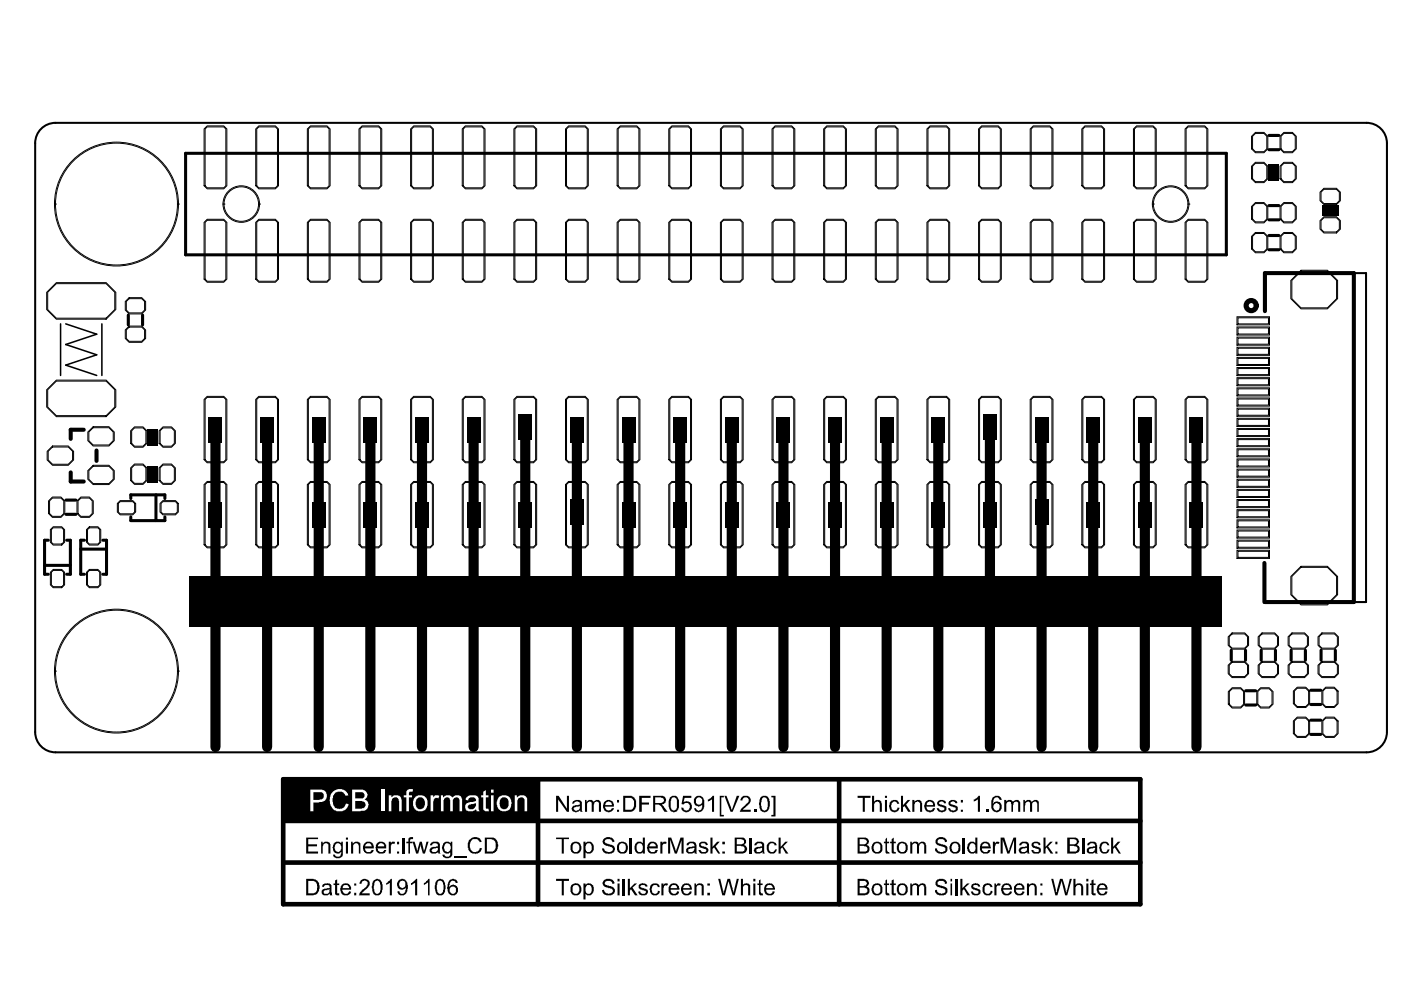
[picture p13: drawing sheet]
<svg xmlns="http://www.w3.org/2000/svg" width="297mm" height="210mm" viewBox="0 0 297 210" stroke-linecap="round" stroke-linejoin="round" font-family="sans-serif">
<g fill="none" stroke="#000" stroke-width=".21">
<path d="M43.3 27.3l.6-.6h3.5l.7 .6v12.1l-.7 .6h-3.5l-.6-.6zM43.5 27.3l.4-.4h3.5l.5 .4v12.1l-.5 .4h-3.5l-.4-.4zM54.2 27.3l.7-.6h3.5l.6 .6v12.1l-.6 .6h-3.5l-.7-.6zM54.4 27.3l.5-.4h3.5l.4 .4v12.1l-.4 .4h-3.5l-.5-.4zM65.2 27.3l.6-.6h3.5l.7 .6v12.1l-.7 .6h-3.5l-.6-.6zM65.4 27.3l.4-.4h3.5l.5 .4v12.1l-.5 .4h-3.5l-.4-.4zM76.1 27.3l.7-.6h3.5l.6 .6v12.1l-.6 .6h-3.5l-.7-.6zM76.3 27.3l.5-.4h3.5l.4 .4v12.1l-.4 .4h-3.5l-.5-.4zM87.1 27.3l.6-.6h3.5l.7 .6v12.1l-.7 .6h-3.5l-.6-.6zM87.3 27.3l.4-.4h3.5l.5 .4v12.1l-.5 .4h-3.5l-.4-.4zM98 27.3l.7-.6h3.5l.6 .6v12.1l-.6 .6h-3.5l-.7-.6zM98.2 27.3l.5-.4h3.5l.4 .4v12.1l-.4 .4h-3.5l-.5-.4z"/>
<path d="M109 27.3l.6-.6h3.5l.7 .6v12.1l-.7 .6h-3.5l-.6-.6zM109.2 27.3l.4-.4h3.5l.5 .4v12.1l-.5 .4h-3.5l-.4-.4zM119.9 27.3l.7-.6h3.5l.6 .6v12.1l-.6 .6h-3.5l-.7-.6zM120.1 27.3l.5-.4h3.5l.4 .4v12.1l-.4 .4h-3.5l-.5-.4zM130.8 27.3l.7-.6h3.5l.7 .6v12.1l-.7 .6h-3.5l-.7-.6zM131.1 27.3l.4-.4h3.5l.5 .4v12.1l-.5 .4h-3.5l-.4-.4zM141.8 27.3l.6-.6h3.6l.6 .6v12.1l-.6 .6h-3.6l-.6-.6zM142 27.3l.4-.4h3.6l.4 .4v12.1l-.4 .4h-3.6l-.4-.4zM152.7 27.3l.7-.6h3.5l.7 .6v12.1l-.7 .6h-3.5l-.7-.6zM153 27.3l.4-.4h3.5l.5 .4v12.1l-.5 .4h-3.5l-.4-.4zM163.7 27.3l.6-.6h3.6l.6 .6v12.1l-.6 .6h-3.6l-.6-.6zM163.9 27.3l.4-.4h3.6l.4 .4v12.1l-.4 .4h-3.6l-.4-.4z"/>
<path d="M174.6 27.3l.7-.6h3.5l.7 .6v12.1l-.7 .6h-3.5l-.7-.6zM174.8 27.3l.5-.4h3.5l.4 .4v12.1l-.4 .4h-3.5l-.5-.4zM185.6 27.3l.6-.6h3.6l.6 .6v12.1l-.6 .6h-3.6l-.6-.6zM185.8 27.3l.4-.4h3.6l.4 .4v12.1l-.4 .4h-3.6l-.4-.4zM196.5 27.3l.7-.6h3.5l.7 .6v12.1l-.7 .6h-3.5l-.7-.6zM196.7 27.3l.5-.4h3.5l.4 .4v12.1l-.4 .4h-3.5l-.5-.4zM207.5 27.3l.6-.6h3.5l.7 .6v12.1l-.7 .6h-3.5l-.6-.6zM207.7 27.3l.4-.4h3.5l.5 .4v12.1l-.5 .4h-3.5l-.4-.4zM218.4 27.3l.7-.6h3.5l.6 .6v12.1l-.6 .6h-3.5l-.7-.6zM218.6 27.3l.5-.4h3.5l.4 .4v12.1l-.4 .4h-3.5l-.5-.4zM229.4 27.3l.6-.6h3.5l.7 .6v12.1l-.7 .6h-3.5l-.6-.6zM229.6 27.3l.4-.4h3.5l.5 .4v12.1l-.5 .4h-3.5l-.4-.4z"/>
<path d="M240.3 27.3l.7-.6h3.5l.6 .6v12.1l-.6 .6h-3.5l-.7-.6zM240.5 27.3l.5-.4h3.5l.4 .4v12.1l-.4 .4h-3.5l-.5-.4zM251.3 27.3l.6-.6h3.5l.7 .6v12.1l-.7 .6h-3.5l-.6-.6zM251.5 27.3l.4-.4h3.5l.5 .4v12.1l-.5 .4h-3.5l-.4-.4zM265.4 35.2l.8-.8h1.8l.8 .8v2.7l-.8 .8h-1.8l-.8-.8zM265.4 28.9l.8-.8h1.8l.8 .8v2.7l-.8 .8h-1.8l-.8-.8zM265.6 35.2l.6-.6h1.8l.6 .6v2.7l-.6 .6h-1.8l-.6-.6zM265.6 28.9l.6-.6h1.8l.6 .6v2.7l-.6 .6h-1.8l-.6-.6zM271.4 35.2l.8-.8h1.8l.8 .8v2.7l-.8 .8h-1.8l-.8-.8zM271.4 28.9l.8-.8h1.8l.8 .8v2.7l-.8 .8h-1.8l-.8-.8zM271.6 35.2l.6-.6h1.8l.6 .6v2.7l-.6 .6h-1.8l-.6-.6zM271.6 28.9l.6-.6h1.8l.6 .6v2.7l-.6 .6h-1.8l-.6-.6z"/>
<path d="M11.6 43.3h.1M11.6 43.3a13.1 13.1 0 0 0 13.1 13.1 13.1 13.1 0 0 0 13.1-13.1M11.6 43.3a13.1 13.1 0 0 1 13.1-13.2 13.1 13.1 0 0 1 13.1 13.2M11.8 43.3h.1M11.8 43.3a12.9 12.9 0 0 0 12.9 12.9 12.9 12.9 0 0 0 12.9-12.9M11.8 43.3a12.9 12.9 0 0 1 12.9-12.9 12.9 12.9 0 0 1 12.9 12.9M37.6 43.3h.1M37.8 43.3h.1M43.3 47.2l.6-.7h3.5l.7 .7v12l-.7 .6h-3.5l-.6-.6zM43.5 47.2l.4-.5h3.5l.5 .5v12l-.5 .4h-3.5l-.4-.4zM47.3 43.3h.1M47.3 43.3a3.9 3.9 0 0 0 3.9 3.8 3.9 3.9 0 0 0 3.8-3.8"/>
<path d="M47.3 43.3a3.9 3.9 0 0 1 3.9-3.9 3.9 3.9 0 0 1 3.8 3.9M47.5 43.3a3.7 3.7 0 0 0 3.7 3.6 3.7 3.7 0 0 0 3.6-3.6M47.5 43.3a3.7 3.7 0 0 1 3.7-3.7 3.7 3.7 0 0 1 3.6 3.7M47.5 43.3h.1M54.2 47.2l.7-.7h3.5l.6 .7v12l-.6 .6h-3.5l-.7-.6zM54.4 47.2l.5-.5h3.5l.4 .5v12l-.4 .4h-3.5l-.5-.4zM54.8 43.3h.1M55 43.3h.1M65.2 47.2l.6-.7h3.5l.7 .7v12l-.7 .6h-3.5l-.6-.6zM65.4 47.2l.4-.5h3.5l.5 .5v12l-.5 .4h-3.5l-.4-.4zM76.1 47.2l.7-.7h3.5l.6 .7v12l-.6 .6h-3.5l-.7-.6zM76.3 47.2l.5-.5h3.5l.4 .5v12l-.4 .4h-3.5l-.5-.4z"/>
<path d="M87.1 47.2l.6-.7h3.5l.7 .7v12l-.7 .6h-3.5l-.6-.6zM87.3 47.2l.4-.5h3.5l.5 .5v12l-.5 .4h-3.5l-.4-.4zM98 47.2l.7-.7h3.5l.6 .7v12l-.6 .6h-3.5l-.7-.6zM98.2 47.2l.5-.5h3.5l.4 .5v12l-.4 .4h-3.5l-.5-.4zM109 47.2l.6-.7h3.5l.7 .7v12l-.7 .6h-3.5l-.6-.6zM109.2 47.2l.4-.5h3.5l.5 .5v12l-.5 .4h-3.5l-.4-.4zM119.9 47.2l.7-.7h3.5l.6 .7v12l-.6 .6h-3.5l-.7-.6zM120.1 47.2l.5-.5h3.5l.4 .5v12l-.4 .4h-3.5l-.5-.4zM130.8 47.2l.7-.7h3.5l.7 .7v12l-.7 .6h-3.5l-.7-.6zM131.1 47.2l.4-.5h3.5l.5 .5v12l-.5 .4h-3.5l-.4-.4zM141.8 47.2l.6-.7h3.6l.6 .7v12l-.6 .6h-3.6l-.6-.6zM142 47.2l.4-.5h3.6l.4 .5v12l-.4 .4h-3.6l-.4-.4z"/>
<path d="M152.7 47.2l.7-.7h3.5l.7 .7v12l-.7 .6h-3.5l-.7-.6zM153 47.2l.4-.5h3.5l.5 .5v12l-.5 .4h-3.5l-.4-.4zM163.7 47.2l.6-.7h3.6l.6 .7v12l-.6 .6h-3.6l-.6-.6zM163.9 47.2l.4-.5h3.6l.4 .5v12l-.4 .4h-3.6l-.4-.4zM174.6 47.2l.7-.7h3.5l.7 .7v12l-.7 .6h-3.5l-.7-.6zM174.8 47.2l.5-.5h3.5l.4 .5v12l-.4 .4h-3.5l-.5-.4zM185.6 47.2l.6-.7h3.6l.6 .7v12l-.6 .6h-3.6l-.6-.6zM185.8 47.2l.4-.5h3.6l.4 .5v12l-.4 .4h-3.6l-.4-.4zM196.5 47.2l.7-.7h3.5l.7 .7v12l-.7 .6h-3.5l-.7-.6zM196.7 47.2l.5-.5h3.5l.4 .5v12l-.4 .4h-3.5l-.5-.4zM207.5 47.2l.6-.7h3.5l.7 .7v12l-.7 .6h-3.5l-.6-.6zM207.7 47.2l.4-.5h3.5l.5 .5v12l-.5 .4h-3.5l-.4-.4z"/>
<path d="M218.4 47.2l.7-.7h3.5l.6 .7v12l-.6 .6h-3.5l-.7-.6zM218.6 47.2l.5-.5h3.5l.4 .5v12l-.4 .4h-3.5l-.5-.4zM229.4 47.2l.6-.7h3.5l.7 .7v12l-.7 .6h-3.5l-.6-.6zM229.6 47.2l.4-.5h3.5l.5 .5v12l-.5 .4h-3.5l-.4-.4zM240.3 47.2l.7-.7h3.5l.6 .7v12l-.6 .6h-3.5l-.7-.6zM240.5 47.2l.5-.5h3.5l.4 .5v12l-.4 .4h-3.5l-.5-.4zM244.3 43.3h.1M244.3 43.3a3.9 3.9 0 0 0 3.9 3.8 3.9 3.9 0 0 0 3.9-3.8M244.3 43.3a3.9 3.9 0 0 1 3.9-3.9 3.9 3.9 0 0 1 3.9 3.9M244.5 43.3a3.7 3.7 0 0 0 3.7 3.6 3.7 3.7 0 0 0 3.7-3.6M244.5 43.3a3.7 3.7 0 0 1 3.7-3.7 3.7 3.7 0 0 1 3.7 3.7M244.5 43.3h.1"/>
<path d="M251.3 47.2l.6-.7h3.5l.7 .7v12l-.7 .6h-3.5l-.6-.6zM251.5 47.2l.4-.5h3.5l.5 .5v12l-.5 .4h-3.5l-.4-.4zM251.9 43.3h.1M252.1 43.3h.1M265.4 50.1l.8-.8h1.8l.8 .8v2.7l-.8 .8h-1.8l-.8-.8zM265.4 43.8l.8-.9h1.8l.8 .9v2.6l-.8 .9h-1.8l-.8-.9zM265.6 50.1l.6-.6h1.8l.6 .6v2.7l-.6 .6h-1.8l-.6-.6zM265.6 43.8l.6-.6h1.8l.6 .6v2.6l-.6 .6h-1.8l-.6-.6zM271.4 50.1l.8-.8h1.8l.8 .8v2.7l-.8 .8h-1.8l-.8-.8zM271.4 43.8l.8-.9h1.8l.8 .9v2.6l-.8 .9h-1.8l-.8-.9zM271.6 50.1l.6-.6h1.8l.6 .6v2.7l-.6 .6h-1.8l-.6-.6zM271.6 43.8l.6-.6h1.8l.6 .6v2.6l-.6 .6h-1.8l-.6-.6z"/>
<path d="M273.7 59.5l2.1-2.2h5.6l2.2 2.2v3.8l-2.2 2.2h-5.6l-2.1-2.2zM273.9 59.5l1.9-2h5.6l2 2v3.8l-2 2h-5.6l-1.9-2zM279.9 46.8l.8-.8h2.7l.8 .8v1.8l-.8 .8h-2.7l-.8-.8zM279.9 40.7l.8-.8h2.7l.8 .8v1.9l-.8 .8h-2.7l-.8-.8zM280.1 46.8l.6-.6h2.7l.6 .6v1.8l-.6 .6h-2.7l-.6-.6zM280.1 40.7l.6-.6h2.7l.6 .6v1.9l-.6 .6h-2.7l-.6-.6zM9.9 62l2-2.1h10.6l2 2.1v3.6l-2 2.1h-10.6l-2-2.1zM10.1 62l1.8-1.9h10.6l1.8 1.9v3.6l-1.8 1.9h-10.6l-1.8-1.9zM26.6 70l.8-.9h2.7l.8 .9v1.8l-.8 .8h-2.7l-.8-.8zM26.6 63.9l.8-.8h2.7l.8 .8v1.8l-.8 .9h-2.7l-.8-.9zM26.8 70l.6-.6h2.7l.6 .6v1.8l-.6 .6h-2.7l-.6-.6zM26.8 63.9l.6-.6h2.7l.6 .6v1.8l-.6 .6h-2.7l-.6-.6z"/>
<path d="M262.3 73.6h6.9v1.7h-6.9zM262.3 77.9h6.9v1.7h-6.9zM262.3 69.3h6.9v1.7h-6.9zM262.3 71.5h6.9v1.7h-6.9zM262.3 75.8h6.9v1.7h-6.9zM262.3 67.2h6.9v1.7h-6.9zM262.5 73.8h6.4v1.3h-6.4zM262.5 76h6.4v1.3h-6.4zM262.5 78.1h6.4v1.3h-6.4zM262.5 67.4h6.4v1.3h-6.4zM262.5 69.5h6.4v1.3h-6.4zM262.5 71.7h6.4v1.3h-6.4z"/>
<path d="M9.9 82.6l2-2h10.6l2 2v3.7l-2 2h-10.6l-2-2zM10 95.7l1.1-1.1h3.4l1.1 1.1v1.8l-1.1 1.2h-3.4l-1.1-1.2zM10.1 82.6l1.8-1.8h10.6l1.8 1.8v3.7l-1.8 1.8h-10.6l-1.8-1.8zM10.2 95.7l.9-.9h3.4l.9 .9v1.8l-.9 .9h-3.4l-.9-.9zM18.6 99.8l1.2-1.1h3.3l1.1 1.1v1.8l-1.1 1.1h-3.3l-1.2-1.1zM18.6 91.6l1.2-1.1h3.3l1.1 1.1v1.8l-1.1 1.2h-3.3l-1.2-1.2zM18.8 99.8l1-.9h3.3l.9 .9v1.8l-.9 .9h-3.3l-1-.9zM18.8 91.6l1-.9h3.3l.9 .9v1.8l-.9 .9h-3.3l-1-.9zM27.7 99.2l.8-.8h1.8l.8 .8v2.7l-.8 .8h-1.8l-.8-.8zM27.7 91.3l.8-.8h1.8l.8 .8v2.7l-.8 .8h-1.8l-.8-.8zM27.9 99.2l.6-.6h1.8l.6 .6v2.7l-.6 .6h-1.8l-.6-.6zM27.9 91.3l.6-.6h1.8l.6 .6v2.7l-.6 .6h-1.8l-.6-.6z"/>
<path d="M33.7 99.2l.9-.8h1.8l.8 .8v2.7l-.8 .8h-1.8l-.9-.8zM33.7 91.3l.9-.8h1.8l.8 .8v2.7l-.8 .8h-1.8l-.9-.8zM33.9 99.2l.7-.6h1.8l.6 .6v2.7l-.6 .6h-1.8l-.7-.6zM33.9 91.3l.7-.6h1.8l.6 .6v2.7l-.6 .6h-1.8l-.7-.6zM43.3 84.7l.6-.7h3.5l.7 .7v12.8l-.7 .6h-3.5l-.6-.6zM43.5 84.7l.4-.4h3.5l.5 .4v12.8l-.5 .4h-3.5l-.4-.4zM54.2 84.7l.7-.7h3.5l.6 .7v12.8l-.6 .6h-3.5l-.7-.6zM54.4 84.7l.5-.4h3.5l.4 .4v12.8l-.4 .4h-3.5l-.5-.4zM65.2 84.7l.6-.7h3.5l.7 .7v12.8l-.7 .6h-3.5l-.6-.6zM65.4 84.7l.4-.4h3.5l.5 .4v12.8l-.5 .4h-3.5l-.4-.4zM76.1 84.7l.7-.7h3.5l.6 .7v12.8l-.6 .6h-3.5l-.7-.6zM76.3 84.7l.5-.4h3.5l.4 .4v12.8l-.4 .4h-3.5l-.5-.4z"/>
<path d="M87.1 84.7l.6-.7h3.5l.7 .7v12.8l-.7 .6h-3.5l-.6-.6zM87.3 84.7l.4-.4h3.5l.5 .4v12.8l-.5 .4h-3.5l-.4-.4zM98 84.7l.7-.7h3.5l.6 .7v12.8l-.6 .6h-3.5l-.7-.6zM98.2 84.7l.5-.4h3.5l.4 .4v12.8l-.4 .4h-3.5l-.5-.4zM109 84.7l.6-.7h3.5l.7 .7v12.8l-.7 .6h-3.5l-.6-.6zM109.2 84.7l.4-.4h3.5l.5 .4v12.8l-.5 .4h-3.5l-.4-.4zM119.9 84.7l.7-.7h3.5l.6 .7v12.8l-.6 .6h-3.5l-.7-.6zM120.1 84.7l.5-.4h3.5l.4 .4v12.8l-.4 .4h-3.5l-.5-.4zM130.8 84.7l.7-.7h3.5l.7 .7v12.8l-.7 .6h-3.5l-.7-.6zM131.1 84.7l.4-.4h3.5l.5 .4v12.8l-.5 .4h-3.5l-.4-.4zM141.8 84.7l.6-.7h3.6l.6 .7v12.8l-.6 .6h-3.6l-.6-.6zM142 84.7l.4-.4h3.6l.4 .4v12.8l-.4 .4h-3.6l-.4-.4z"/>
<path d="M152.7 84.7l.7-.7h3.5l.7 .7v12.8l-.7 .6h-3.5l-.7-.6zM153 84.7l.4-.4h3.5l.5 .4v12.8l-.5 .4h-3.5l-.4-.4zM163.7 84.7l.6-.7h3.6l.6 .7v12.8l-.6 .6h-3.6l-.6-.6zM163.9 84.7l.4-.4h3.6l.4 .4v12.8l-.4 .4h-3.6l-.4-.4zM174.6 84.7l.7-.7h3.5l.7 .7v12.8l-.7 .6h-3.5l-.7-.6zM174.8 84.7l.5-.4h3.5l.4 .4v12.8l-.4 .4h-3.5l-.5-.4zM185.6 84.7l.6-.7h3.6l.6 .7v12.8l-.6 .6h-3.6l-.6-.6zM185.8 84.7l.4-.4h3.6l.4 .4v12.8l-.4 .4h-3.6l-.4-.4zM196.5 84.7l.7-.7h3.5l.7 .7v12.8l-.7 .6h-3.5l-.7-.6zM196.7 84.7l.5-.4h3.5l.4 .4v12.8l-.4 .4h-3.5l-.5-.4zM207.5 84.7l.6-.7h3.5l.7 .7v12.8l-.7 .6h-3.5l-.6-.6zM207.7 84.7l.4-.4h3.5l.5 .4v12.8l-.5 .4h-3.5l-.4-.4z"/>
<path d="M218.4 84.7l.7-.7h3.5l.6 .7v12.8l-.6 .6h-3.5l-.7-.6zM218.6 84.7l.5-.4h3.5l.4 .4v12.8l-.4 .4h-3.5l-.5-.4zM229.4 84.7l.6-.7h3.5l.7 .7v12.8l-.7 .6h-3.5l-.6-.6zM229.6 84.7l.4-.4h3.5l.5 .4v12.8l-.5 .4h-3.5l-.4-.4zM240.3 84.7l.7-.7h3.5l.6 .7v12.8l-.6 .6h-3.5l-.7-.6zM240.5 84.7l.5-.4h3.5l.4 .4v12.8l-.4 .4h-3.5l-.5-.4zM251.3 84.7l.6-.7h3.5l.7 .7v12.8l-.7 .6h-3.5l-.6-.6zM251.5 84.7l.4-.4h3.5l.5 .4v12.8l-.5 .4h-3.5l-.4-.4zM262.3 99.5h6.9v1.7h-6.9zM262.3 90.8h6.9v1.8h-6.9zM262.3 95.1h6.9v1.8h-6.9zM262.3 86.5h6.9v1.8h-6.9z"/>
<path d="M262.3 82.2h6.9v1.8h-6.9zM262.3 93h6.9v1.7h-6.9zM262.3 84.4h6.9v1.7h-6.9zM262.3 88.7h6.9v1.7h-6.9zM262.3 97.3h6.9v1.7h-6.9zM262.3 80.1h6.9v1.7h-6.9zM262.5 99.7h6.4v1.3h-6.4zM262.5 91.1h6.4v1.2h-6.4zM262.5 95.4h6.4v1.3h-6.4zM262.5 93.2h6.4v1.3h-6.4zM262.5 84.6h6.4v1.3h-6.4zM262.5 86.8h6.4v1.2h-6.4z"/>
<path d="M262.5 82.4h6.4v1.3h-6.4zM262.5 88.9h6.4v1.3h-6.4zM262.5 97.5h6.4v1.3h-6.4zM262.5 80.3h6.4v1.3h-6.4zM10.3 106.2l.8-.8h1.8l.8 .8v2.7l-.8 .8h-1.8l-.8-.8zM10.5 106.2l.6-.6h1.8l.6 .6v2.7l-.6 .6h-1.8l-.6-.6zM10.7 112.3l.6-.6h1.8l.6 .6v2.7l-.6 .6h-1.8l-.6-.6zM10.9 112.3l.4-.4h1.8l.4 .4v2.7l-.4 .4h-1.8l-.4-.4zM16.3 106.2l.8-.8h1.9l.8 .8v2.7l-.8 .8h-1.9l-.8-.8zM16.5 106.2l.6-.6h1.9l.6 .6v2.7l-.6 .6h-1.9l-.6-.6zM18.3 112.3l.6-.6h1.9l.6 .6v2.7l-.6 .6h-1.9l-.6-.6zM18.6 112.3l.3-.4h1.9l.3 .4v2.7l-.3 .4h-1.9l-.3-.4z"/>
<path d="M24.9 106.7l.6-.6h2.7l.6 .6v1.9l-.6 .6h-2.7l-.6-.6zM25.1 106.7l.4-.3h2.7l.3 .3v1.9l-.3 .3h-2.7l-.4-.3zM33.9 106.7l.6-.6h2.7l.6 .6v1.9l-.6 .6h-2.7l-.6-.6zM34.1 106.7l.4-.3h2.7l.4 .3v1.9l-.4 .3h-2.7l-.4-.3zM43.3 102.7l.6-.6h3.5l.7 .6v12.8l-.7 .7h-3.5l-.6-.7zM43.5 102.7l.4-.4h3.5l.5 .4v12.8l-.5 .4h-3.5l-.4-.4zM54.2 102.7l.7-.6h3.5l.6 .6v12.8l-.6 .7h-3.5l-.7-.7zM54.4 102.7l.5-.4h3.5l.4 .4v12.8l-.4 .4h-3.5l-.5-.4zM65.2 102.7l.6-.6h3.5l.7 .6v12.8l-.7 .7h-3.5l-.6-.7zM65.4 102.7l.4-.4h3.5l.5 .4v12.8l-.5 .4h-3.5l-.4-.4zM76.1 102.7l.7-.6h3.5l.6 .6v12.8l-.6 .7h-3.5l-.7-.7zM76.3 102.7l.5-.4h3.5l.4 .4v12.8l-.4 .4h-3.5l-.5-.4z"/>
<path d="M87.1 102.7l.6-.6h3.5l.7 .6v12.8l-.7 .7h-3.5l-.6-.7zM87.3 102.7l.4-.4h3.5l.5 .4v12.8l-.5 .4h-3.5l-.4-.4zM98 102.7l.7-.6h3.5l.6 .6v12.8l-.6 .7h-3.5l-.7-.7zM98.2 102.7l.5-.4h3.5l.4 .4v12.8l-.4 .4h-3.5l-.5-.4zM109 102.7l.6-.6h3.5l.7 .6v12.8l-.7 .7h-3.5l-.6-.7zM109.2 102.7l.4-.4h3.5l.5 .4v12.8l-.5 .4h-3.5l-.4-.4zM119.9 102.7l.7-.6h3.5l.6 .6v12.8l-.6 .7h-3.5l-.7-.7zM120.1 102.7l.5-.4h3.5l.4 .4v12.8l-.4 .4h-3.5l-.5-.4zM130.8 102.7l.7-.6h3.5l.7 .6v12.8l-.7 .7h-3.5l-.7-.7zM131.1 102.7l.4-.4h3.5l.5 .4v12.8l-.5 .4h-3.5l-.4-.4zM141.8 102.7l.6-.6h3.6l.6 .6v12.8l-.6 .7h-3.6l-.6-.7zM142 102.7l.4-.4h3.6l.4 .4v12.8l-.4 .4h-3.6l-.4-.4z"/>
<path d="M152.7 102.7l.7-.6h3.5l.7 .6v12.8l-.7 .7h-3.5l-.7-.7zM153 102.7l.4-.4h3.5l.5 .4v12.8l-.5 .4h-3.5l-.4-.4zM163.7 102.7l.6-.6h3.6l.6 .6v12.8l-.6 .7h-3.6l-.6-.7zM163.9 102.7l.4-.4h3.6l.4 .4v12.8l-.4 .4h-3.6l-.4-.4zM174.6 102.7l.7-.6h3.5l.7 .6v12.8l-.7 .7h-3.5l-.7-.7zM174.8 102.7l.5-.4h3.5l.4 .4v12.8l-.4 .4h-3.5l-.5-.4zM185.6 102.7l.6-.6h3.6l.6 .6v12.8l-.6 .7h-3.6l-.6-.7zM185.8 102.7l.4-.4h3.6l.4 .4v12.8l-.4 .4h-3.6l-.4-.4zM196.5 102.7l.7-.6h3.5l.7 .6v12.8l-.7 .7h-3.5l-.7-.7zM196.7 102.7l.5-.4h3.5l.4 .4v12.8l-.4 .4h-3.5l-.5-.4zM207.5 102.7l.6-.6h3.5l.7 .6v12.8l-.7 .7h-3.5l-.6-.7zM207.7 102.7l.4-.4h3.5l.5 .4v12.8l-.5 .4h-3.5l-.4-.4z"/>
<path d="M218.4 102.7l.7-.6h3.5l.6 .6v12.8l-.6 .7h-3.5l-.7-.7zM218.6 102.7l.5-.4h3.5l.4 .4v12.8l-.4 .4h-3.5l-.5-.4zM229.4 102.7l.6-.6h3.5l.7 .6v12.8l-.7 .7h-3.5l-.6-.7zM229.6 102.7l.4-.4h3.5l.5 .4v12.8l-.5 .4h-3.5l-.4-.4zM240.3 102.7l.7-.6h3.5l.6 .6v12.8l-.6 .7h-3.5l-.7-.7zM240.5 102.7l.5-.4h3.5l.4 .4v12.8l-.4 .4h-3.5l-.5-.4zM251.3 102.7l.6-.6h3.5l.7 .6v12.8l-.7 .7h-3.5l-.6-.7zM251.5 102.7l.4-.4h3.5l.5 .4v12.8l-.5 .4h-3.5l-.4-.4zM262.3 116.7h6.9v1.7h-6.9zM262.3 112.4h6.9v1.7h-6.9zM262.3 108.1h6.9v1.7h-6.9zM262.3 103.8h6.9v1.7h-6.9z"/>
<path d="M262.3 110.2h6.9v1.7h-6.9zM262.3 101.6h6.9v1.7h-6.9zM262.3 114.5h6.9v1.7h-6.9zM262.3 105.9h6.9v1.7h-6.9zM262.5 116.9h6.4v1.3h-6.4zM262.5 110.4h6.4v1.3h-6.4zM262.5 112.6h6.4v1.3h-6.4zM262.5 108.3h6.4v1.3h-6.4zM262.5 104h6.4v1.3h-6.4zM262.5 101.8h6.4v1.3h-6.4zM262.5 114.7h6.4v1.3h-6.4zM262.5 106.1h6.4v1.3h-6.4z"/>
<path d="M10.7 121.3l.6-.6h1.8l.6 .6v2.7l-.6 .6h-1.8l-.6-.6zM10.9 121.3l.4-.4h1.8l.4 .4v2.7l-.4 .4h-1.8l-.4-.4zM18.3 121.3l.6-.6h1.9l.6 .6v2.7l-.6 .6h-1.9l-.6-.6zM18.6 121.3l.3-.4h1.9l.3 .4v2.7l-.3 .4h-1.9l-.3-.4zM260.4 135l.8-.8h2.7l.8 .8v1.8l-.8 .8h-2.7l-.8-.8zM260.6 135l.6-.6h2.7l.6 .6v1.8l-.6 .6h-2.7l-.6-.6zM266.8 135l.8-.8h2.6l.9 .8v1.8l-.9 .8h-2.6l-.8-.8zM267 135l.6-.6h2.6l.6 .6v1.8l-.6 .6h-2.6l-.6-.6zM273.1 135l.8-.8h2.7l.8 .8v1.8l-.8 .8h-2.7l-.8-.8zM273.3 135l.6-.6h2.7l.6 .6v1.8l-.6 .6h-2.7l-.6-.6zM273.7 122.2l2.1-2.1h5.6l2.2 2.1v3.9l-2.2 2.2h-5.6l-2.1-2.2zM273.9 122.2l1.9-1.9h5.6l2 1.9v3.9l-2 1.9h-5.6l-1.9-1.9z"/>
<path d="M279.5 135l.8-.8h2.6l.9 .8v1.8l-.9 .8h-2.6l-.8-.8zM279.7 135l.6-.6h2.6l.6 .6v1.8l-.6 .6h-2.6l-.6-.6zM11.6 142.3h.1M11.6 142.3a13.1 13.1 0 0 0 13.1 13.1 13.1 13.1 0 0 0 13.1-13.1M11.6 142.3a13.1 13.1 0 0 1 13.1-13.1 13.1 13.1 0 0 1 13.1 13.1M11.8 142.3h.1M11.8 142.3a12.9 12.9 0 0 0 12.9 12.9 12.9 12.9 0 0 0 12.9-12.9M11.8 142.3a12.9 12.9 0 0 1 12.9-12.9 12.9 12.9 0 0 1 12.9 12.9M37.6 142.3h.1M37.8 142.3h.1M260.4 141l.8-.8h2.7l.8 .8v1.8l-.8 .9h-2.7l-.8-.9zM260.4 146.6l.8-.8h1.9l.8 .8v2.7l-.8 .8h-1.9l-.8-.8z"/>
<path d="M260.6 141l.6-.6h2.7l.6 .6v1.8l-.6 .7h-2.7l-.6-.7zM260.6 146.6l.6-.6h1.9l.6 .6v2.7l-.6 .6h-1.9l-.6-.6zM266.5 146.6l.8-.8h1.8l.8 .8v2.7l-.8 .8h-1.8l-.8-.8zM266.7 146.6l.6-.6h1.8l.6 .6v2.7l-.6 .6h-1.8l-.6-.6zM266.8 141l.8-.8h2.6l.9 .8v1.8l-.9 .9h-2.6l-.8-.9zM267 141l.6-.6h2.6l.6 .6v1.8l-.6 .7h-2.6l-.6-.7zM273.1 141l.8-.8h2.7l.8 .8v1.8l-.8 .9h-2.7l-.8-.9zM273.3 141l.6-.6h2.7l.6 .6v1.8l-.6 .7h-2.7l-.6-.7zM274.2 152.9l.8-.9h1.8l.9 .9v2.6l-.9 .9h-1.8l-.8-.9zM274.2 146.5l.8-.8h1.8l.9 .8v2.7l-.9 .8h-1.8l-.8-.8zM274.4 152.9l.6-.6h1.8l.7 .6v2.6l-.7 .6h-1.8l-.6-.6zM274.4 146.5l.6-.6h1.8l.7 .6v2.7l-.7 .6h-1.8l-.6-.6z"/>
<path d="M279.5 141l.8-.8h2.6l.9 .8v1.8l-.9 .9h-2.6l-.8-.9zM279.7 141l.6-.6h2.6l.6 .6v1.8l-.6 .7h-2.6l-.6-.7zM280.3 152.9l.8-.9h1.8l.8 .9v2.6l-.8 .9h-1.8l-.8-.9zM280.3 146.5l.8-.8h1.8l.8 .8v2.7l-.8 .8h-1.8l-.8-.8zM280.5 152.9l.6-.6h1.8l.6 .6v2.6l-.6 .6h-1.8l-.6-.6zM280.5 146.5l.6-.6h1.8l.6 .6v2.7l-.6 .6h-1.8l-.6-.6z"/>
</g>
<path d="M39.3 32.5h220.7v21.5h-220.7zM9.5 119.9h5.4M10.2 114.5h-.7v7.3h.7M14.1 114.5h.8v7.3h-.8M17.1 116.4h5.5M17.9 114.5h-.8v7.3h.8M21.8 114.5h.8v7.3h-.8M27.7 105.7v-.8h7.3v.8M27.7 109.6v.8h7.3v-.8M33.1 104.9v5.5" fill="none" stroke="#000" stroke-width=".65"/>
<g fill="none" stroke="#000" stroke-width=".66">
<path d="M269 28.7h2.2M269 31.7h2.2M269 46.6h2.2M269 49.9h2.2M269 53h2.2M269 43.6h2.2M27.2 66.8v2.1M30.2 66.8v2.1M14 109.1h2.1M14 106h2.1M261 137.9v2.1M264.1 137.9v2.1"/>
<path d="M267.4 137.9v2.1M270.4 137.9v2.1M273.7 137.9v2.1M276.8 137.9v2.1M280.1 137.9v2.1M283.1 137.9v2.1M264.1 146.5h2.1M264.1 149.5h2.1M277.9 155.7h2.1M277.9 152.7h2.1M277.9 149.4h2.1M277.9 146.3h2.1"/>
</g>
<path d="M268.2 66v-8.1h18.8v69.8h-18.8M17.8 91.1h-2.8v2M20.5 95.5v2.2M15 100.2v1.9h2.8M268.1 119.4v8.3" fill="none" stroke="#000" stroke-width=".86"/>
<path d="M12.8 68.7v10.9M13.9 68.7l6.6 2.2-6.6 2.1 6.6 2.2-6.6 2.2 6.6 2.2M21.6 68.7v10.9M96.2 181.8h2.8" fill="none" stroke="#000" stroke-width=".33"/>
<g fill="none" stroke="#000" stroke-width="2.2">
<path d="M45.7 89.8v68.6M56.6 89.8v68.6M67.6 89.8v68.6M78.5 89.8v68.6M89.5 89.8v68.6M100.4 89.8v68.6M111.4 89.8v68.6M122.3 89.8v68.6M133.3 89.8v68.6M144.2 89.8v68.6M155.2 89.8v68.6M166.1 89.8v68.6"/>
<path d="M177 89.8v68.6M188 89.8v68.6M198.9 89.8v68.6M209.9 89.8v68.6M220.8 89.8v68.6M231.8 89.8v68.6M242.7 89.8v68.6M253.7 89.8v68.6"/>
</g>
<path d="M287 57.9h2.6v69.8h-2.6" fill="none" stroke="#000" stroke-width=".43"/>
<g fill="#000">
<path d="M269 34.8h2.2v3.5h-2.2z" fill-rule="evenodd"/>
<path d="M280.3 43.6h3.4v2.1h-3.4z" fill-rule="evenodd"/>
<path d="M31.4 90.9h2.1v3.5h-2.1z" fill-rule="evenodd"/>
<path d="M31.4 98.8h2.1v3.5h-2.1z" fill-rule="evenodd"/>
<path d="M44.3 88.3h2.8v5.5h-2.8z" fill-rule="evenodd"/>
<path d="M55.3 88.3h2.7v5.5h-2.7z" fill-rule="evenodd"/>
<path d="M66.2 88.3h2.8v5.5h-2.8z" fill-rule="evenodd"/>
<path d="M77.1 88.3h2.8v5.5h-2.8z" fill-rule="evenodd"/>
<path d="M88.1 88.3h2.8v5.5h-2.8z" fill-rule="evenodd"/>
<path d="M99 88.3h2.8v5.5h-2.8z" fill-rule="evenodd"/>
<path d="M110 87.8h2.7v5.5h-2.7z" fill-rule="evenodd"/>
<path d="M120.9 88.3h2.8v5.5h-2.8z" fill-rule="evenodd"/>
<path d="M131.9 88.3h2.7v5.5h-2.7z" fill-rule="evenodd"/>
<path d="M142.8 88.3h2.8v5.5h-2.8z" fill-rule="evenodd"/>
<path d="M153.8 88.3h2.7v5.5h-2.7z" fill-rule="evenodd"/>
<path d="M164.7 88.3h2.8v5.5h-2.8z" fill-rule="evenodd"/>
<path d="M175.7 88.3h2.7v5.5h-2.7z" fill-rule="evenodd"/>
<path d="M186.6 88.3h2.8v5.5h-2.8z" fill-rule="evenodd"/>
<path d="M197.6 88.3h2.7v5.5h-2.7z" fill-rule="evenodd"/>
<path d="M208.5 87.8h2.8v5.5h-2.8z" fill-rule="evenodd"/>
<path d="M219.5 88.3h2.7v5.5h-2.7z" fill-rule="evenodd"/>
<path d="M230.4 88.3h2.8v5.5h-2.8z" fill-rule="evenodd"/>
<path d="M241.3 88.3h2.8v5.5h-2.8z" fill-rule="evenodd"/>
<path d="M252.3 88.3h2.8v5.5h-2.8z" fill-rule="evenodd"/>
<path d="M44.3 106.4h2.8v5.5h-2.8z" fill-rule="evenodd"/>
<path d="M55.3 106.4h2.7v5.5h-2.7z" fill-rule="evenodd"/>
<path d="M66.2 106.4h2.8v5.5h-2.8z" fill-rule="evenodd"/>
<path d="M77.1 106.4h2.8v5.5h-2.8z" fill-rule="evenodd"/>
<path d="M88.1 106.4h2.8v5.5h-2.8z" fill-rule="evenodd"/>
<path d="M99 106.4h2.8v5.5h-2.8z" fill-rule="evenodd"/>
<path d="M110 106.4h2.7v5.5h-2.7z" fill-rule="evenodd"/>
<path d="M120.9 105.8h2.8v5.5h-2.8z" fill-rule="evenodd"/>
<path d="M131.9 106.4h2.7v5.5h-2.7z" fill-rule="evenodd"/>
<path d="M142.8 106.4h2.8v5.5h-2.8z" fill-rule="evenodd"/>
<path d="M153.8 106.4h2.7v5.5h-2.7z" fill-rule="evenodd"/>
<path d="M164.7 106.4h2.8v5.5h-2.8z" fill-rule="evenodd"/>
<path d="M175.7 106.4h2.7v5.5h-2.7z" fill-rule="evenodd"/>
<path d="M186.6 106.4h2.8v5.5h-2.8z" fill-rule="evenodd"/>
<path d="M197.6 106.4h2.7v5.5h-2.7z" fill-rule="evenodd"/>
<path d="M208.5 106.4h2.8v5.5h-2.8z" fill-rule="evenodd"/>
<path d="M219.5 105.8h2.7v5.5h-2.7z" fill-rule="evenodd"/>
<path d="M230.4 106.4h2.8v5.5h-2.8z" fill-rule="evenodd"/>
<path d="M241.3 106.4h2.8v5.5h-2.8z" fill-rule="evenodd"/>
<path d="M252.3 106.4h2.8v5.5h-2.8z" fill-rule="evenodd"/>
<path d="M40.2 122.2h218.9v10.8h-218.9z" fill-rule="evenodd"/>
<path d="M60 165.2h53.6v8.9h-53.6z" fill-rule="evenodd"/>
</g>
<circle cx="265.3" cy="64.8" r="1.08" fill="none" stroke="#000" stroke-width="1.1"/>
<path d="M60 165.2h181.8v26.5h-181.8zM60 174.1h181.8M114.1 165.2v26.5M177.9 165.2v26.5M60 182.9h181.8" fill="none" stroke="#000" stroke-width=".98"/>
<g fill="#000">
<path d="M99.4 178.1a1.62 1.62 0 0 1 2.6 0l.1 .4-.4 .1a1.06 1.06 0 0 0-1.9-.2 1.6 1.6 0 0 0 .6 2.3 1.02 1.02 0 0 0 1.3-.9l.5 .1-.1 .1a1.14 1.14 0 0 1-1.3 1v.1l-.1-.1a1.48 1.48 0 0 1-1.5-1.4v-.8zM117.9 168.7h.5l1.8 2.8v-2.8h.4v3.4h-.4l-1.9-2.6v2.6h-.4zM124 169.6h.4v.4a.89 .89 0 0 1 1.5 0 .81 .81 0 0 1 .9-.4 .81 .81 0 0 1 .6 .9v1.6h-.4v-1.5a.51 .51 0 0 0-.4-.7 .51 .51 0 0 0-.6 .6l-.1 1.6h-.4v-1.7a.41 .41 0 0 0-.3-.5 .41 .41 0 0 0-.5 .3l-.2 .2v1.7h-.5zM127.9 178a1.34 1.34 0 0 1 1.3-.5 1.34 1.34 0 0 1 1.1 1l-.5 .1v-.1a.88 .88 0 0 0-.8-.6 .88 .88 0 0 0-.8 .6l.2 .3 .3 .1a1.73 1.73 0 0 1 1.7 .9 1.23 1.23 0 0 1-1.7 1.2l-.5-.1-.5-.5-.1-.5h.5a.99 .99 0 0 0 .8 .8 .99 .99 0 0 0 1-.6 .56 .56 0 0 0-.6-.5v-.2a1.44 1.44 0 0 1-1.6-.8zM135.5 168.7h2.4v.5h-1.8v1h1.5v.4h-1.5v1.5h-.6zM144.8 168.7h1.8v.5h-1.4l-.3 .8h.1a1.12 1.12 0 0 1 1.6 .6 1.12 1.12 0 0 1-.8 1.5 1.14 1.14 0 0 1-1.4-.9h.4a.55 .55 0 0 0 .6 .6l.1 .1a.82 .82 0 0 0 .8-.8 .82 .82 0 0 0-.8-.8l-.5 .1-.1 .2-.4-.1zM150.1 169.5l.5-.2 .5-.6h.3v3.4h-.4v-2.6l-.8 .4h-.1zM152.6 168.7h.9v.4h-.6v3.7h.6v.3h-.9zM153.6 168.7h.4l1.1 3.1 1.1-3.1h.6l-1.5 3.4h-.4zM157.1 169.2a1.29 1.29 0 0 1 1.8-.1 1.18 1.18 0 0 1-.5 1.7l-.9 .9h1.7v.4h-2.3v-.1a2.2 2.2 0 0 1 1.1-1.3 1.56 1.56 0 0 0 .7-1.3 .71 .71 0 0 0-.8-.3 .71 .71 0 0 0-.5 .6h-.4zM159.8 171.7h.6v.4h-.6zM163.5 168.7h.9v4.4h-.9v-.3h.5v-3.7h-.5z"/>
<path d="M181.8 168.7h2.8v.5h-1.2v2.9h-.5v-2.9h-1.1zM184.9 168.7h.4v1.2a.91 .91 0 0 1 1.1-.3 .91 .91 0 0 1 .6 1v1.5h-.5v-1.5a.58 .58 0 0 0-.3-.6 .58 .58 0 0 0-.7 .2l-.2 .3v1.6h-.4zM188.6 170.2a1.16 1.16 0 0 1 1.1-.6 1.16 1.16 0 0 1 1 .8l-.4 .1a.6 .6 0 0 0-.7-.6 .6 .6 0 0 0-.5 .7l-.2 .5a.69 .69 0 0 0 .5 .7 .69 .69 0 0 0 .7-.2l.2-.4h.4v.2a1.05 1.05 0 0 1-1.1 .8 1.05 1.05 0 0 1-1-1l-.1-.1zM191 168.7h.5v2l.9-1.1h.6l-.9 1 1 1.5h-.5l-.8-1.2-.3 .2v1h-.5zM193.4 169.6h.5v.4a.86 .86 0 0 1 1-.4 .86 .86 0 0 1 .6 .9v1.6h-.4v-1.6a.59 .59 0 0 0-1-.3l-.2 .3v1.6h-.5zM198.5 177.9h.1a1.25 1.25 0 0 1 1.2-.4 1.25 1.25 0 0 1 1 1l-.5 .1a.8 .8 0 0 0-.5-.7 .8 .8 0 0 0-.8 .1 .47 .47 0 0 0-.2 .6 .47 .47 0 0 0 .5 .3 1.88 1.88 0 0 1 1.5 .7 1.07 1.07 0 0 1-.3 1.2 1.07 1.07 0 0 1-1.2 .2 1.12 1.12 0 0 1-1.1-1.1h.5a.99 .99 0 0 0 .7 .8 .99 .99 0 0 0 1-.4v-.1a.71 .71 0 0 0-.6-.8h-.1a1.4 1.4 0 0 1-1.3-.8zM198.8 169.9a1.15 1.15 0 0 1 1.9 .4l-.5 .1a.55 .55 0 0 0-.6-.5 .55 .55 0 0 0-.5 .6l.8 .2a.71 .71 0 0 1 .8 .7 .71 .71 0 0 1-.7 .7l-.1 .1h-.4v-.1a.74 .74 0 0 1-.9-.7h.4v.1a.67 .67 0 0 0 .6 .4 .67 .67 0 0 0 .6-.3v-.4l-.3-.1a1.15 1.15 0 0 1-1.2-.8zM201.2 169.9a1.2 1.2 0 0 1 1.8 .1v.3l-.4 .1a.55 .55 0 0 0-.6-.5 .55 .55 0 0 0-.5 .6l.8 .2a.77 .77 0 0 1 .8 .8 .77 .77 0 0 1-.8 .7h-.4v-.1a.74 .74 0 0 1-.9-.7h.4a.78 .78 0 0 0 1.2 .3v-.5l-.3-.1a1.23 1.23 0 0 1-1.2-.7zM206.5 169.5l.5-.2 .4-.6h.4v3.4h-.5v-2.6l-.7 .4h-.1zM209.1 171.7h.4v.4h-.4zM212.9 169.6h.5v.4a.8 .8 0 0 1 .7-.4 .8 .8 0 0 1 .7 .4 .81 .81 0 0 1 .9-.4 .81 .81 0 0 1 .6 .9v1.6h-.4v-1.5a.34 .34 0 0 0 0-.4 .34 .34 0 0 0-.4-.2l-.2-.1-.4 .4-.1 1.8h-.4v-1.6a.55 .55 0 0 0-.6-.6 .55 .55 0 0 0-.4 .7v1.5h-.5zM217 169.6h.3v.4a.83 .83 0 0 1 1.4-.1v.1a.85 .85 0 0 1 .8-.4 .85 .85 0 0 1 .7 .6v1.9h-.3v-1.6a.47 .47 0 0 0-.3-.6 .47 .47 0 0 0-.6 .3l-.2 .2v1.7h-.4v-1.7a.41 .41 0 0 0-.3-.5 .41 .41 0 0 0-.5 .3l-.2 .1-.1 .5v1.3h-.3z"/>
<path d="M64.9 177.6h2.5v.3h-2v1.1h1.8v.4h-1.8v1.1h2v.5h-2.5zM68.1 178.5h.3v.3a1.05 1.05 0 0 1 1.6 0l.1 2.2h-.5v-1.6a.55 .55 0 0 0-.5-.6 .55 .55 0 0 0-.6 .5l-.1 1.7h-.3zM71 186.7l.5-.3v.9h.4v.3h-.4v1.8h.4v.4h-.3a.6 .6 0 0 1-.6-.7v-1.5h-.3v-.3h.3zM74.4 178.5h.4v.3a.94 .94 0 0 1 1.6 .2v2h-.3v-1.7a.63 .63 0 0 0-.8-.5 .63 .63 0 0 0-.4 .9v1.3h-.5zM76.4 186.8a1.1 1.1 0 0 1 1.1-.5 1.1 1.1 0 0 1 .9 .9v.2a1.81 1.81 0 0 1-1 1.3l-.7 .7h1.7v.4h-2.3l.2-.4a3.2 3.2 0 0 1 1.4-1.4v-.1a.66 .66 0 0 0-.2-1.1 .66 .66 0 0 0-.9 .6l-.4-.1zM82.4 178.5h.5v.4l.2-.4h.5l.1 .1-.1 .4-.1-.1a.34 .34 0 0 0-.4 0 .34 .34 0 0 0-.1 .3h-.1v1.8h-.5zM81.9 187.2l.3-.1 .7-.8h.2v3.5h-.5v-2.7l-.7 .5zM86.7 177.6l.9-.1v.4h-.2a.42 .42 0 0 0-.5 .6h.6v.3h-.6v2.2h-.3v-2.2h-.4v-.3h.4zM87.5 178.5h.4l.6 1.9 .5-1.9h.4l.5 1.9 .5-1.9h.5l-.8 2.5h-.4l-.5-2-.5 2h-.5zM87.1 187.2h.3l.8-.9h.3v3.5h-.5v-2.7l-.8 .5h-.1zM89.9 187.2l.3-.1 .7-.8h.2v3.5h-.4v-2.7l-.7 .5h-.1zM117.9 186.3h2.7v.5h-1.1v3h-.4v-3h-1.2z"/>
<path d="M117.9 177.6h2.7v.3h-1.1v3.1h-.4v-3.1h-1.2zM128 186.7a1.61 1.61 0 0 1 2.3 .3v.3l-.5 .1v-.1a.88 .88 0 0 0-.8-.5 .88 .88 0 0 0-.8 .5l.2 .3 .7 .2a1.31 1.31 0 0 1 1.3 1.2 1.24 1.24 0 0 1-1.7 .8l-.5-.1-.5-.4-.1-.6 .5-.1v.1a.97 .97 0 0 0 .9 .8 .97 .97 0 0 0 .9-.6l-.2-.5-.7-.2a1.11 1.11 0 0 1-1.3-1zM133.1 186.3h.5v2l.9-1h.6l-1 .9 1.1 1.6h-.6l-.8-1.3-.2 .4v.9h-.5zM135.4 187.6l.1-.1a1.06 1.06 0 0 1 1.6 0l.2 .5h-.5a.61 .61 0 0 0-.5-.4 .61 .61 0 0 0-.6 .4l.9 .4a.71 .71 0 0 1 .8 .7 .71 .71 0 0 1-.8 .7 1 1 0 0 1-1.3-.7l.4-.1a.62 .62 0 0 0 .6 .5 .62 .62 0 0 0 .6-.4l-.1-.2-1.2-.4-.2-.2zM137.9 187.6h.1a1.27 1.27 0 0 1 1.5-.2l.3 .2 .1 .5h-.4v-.1a.63 .63 0 0 0-.8-.4 .63 .63 0 0 0-.4 .7l-.2 .3a.74 .74 0 0 0 .5 .8 .74 .74 0 0 0 .9-.2v-.3l.4 .1a1.05 1.05 0 0 1-1.1 .8 1.05 1.05 0 0 1-1-1.1l-.1-.3zM140 178.5h.4v.4l.3-.4h.5l.1 .1-.1 .4-.1-.1a.54 .54 0 0 0-.6 .2 .54 .54 0 0 0-.1 .6v1.3h-.4zM140.2 187.3h.5v.3a.62 .62 0 0 1 1-.2l-.3 .4-.3-.2-.3 .3-.1 1.9h-.5zM141.7 177.6h.6l1 2.8 1-2.8h.6v3.4h-.4v-2.9l-1 2.9h-.4l-1-3v3h-.4zM147.2 187.3h.4v.3a1.27 1.27 0 0 1 1.4-.2l.2 .4v2h-.4v-1.5a.57 .57 0 0 0-.7-.6 .57 .57 0 0 0-.4 .7v1.4h-.5zM148.2 178.8a1.23 1.23 0 0 1 1.9 .2l-.5 .2a.58 .58 0 0 0-.5-.4 .58 .58 0 0 0-.6 .3l.2 .2 .3 .1a1.23 1.23 0 0 1 1.2 .8 1.05 1.05 0 0 1-1.8 .6l-.3-.6h.4v.1a.71 .71 0 0 0 1.3 0l-.3-.3-.7-.2a.66 .66 0 0 1-.6-1zM150.6 177.6h.5v2l1-1.1h.5l-.9 .9 1 1.6h-.4l-.9-1.3-.3 .3v1h-.5zM152.3 186.3h.4l.7 3 .8-3h.6l.8 3 .6-3h.4l-.8 3.5h-.5l-.8-3-.8 3h-.6z"/>
<path d="M157.1 186.3h.4v1.3l.4-.3a.82 .82 0 0 1 1.2 .7v1.8h-.5v-1.6a.57 .57 0 0 0-.7-.5 .57 .57 0 0 0-.4 .7v1.4h-.4zM160.9 186.7l.3-.3v.9h.5v.3h-.5v1.6l.2 .2h.3l.1 .4h-.7l-.2-.2v-2h-.3v-.3h.3zM162.9 178.7a1.09 1.09 0 0 1 1.7 .5h-.3a.71 .71 0 0 0-.9-.4 .71 .71 0 0 0-.4 1v.1a.67 .67 0 0 0 .5 .8 .67 .67 0 0 0 .8-.6h.4a1.13 1.13 0 0 1-1.3 .9 1.13 1.13 0 0 1-.8-1.4v-.4zM165.1 177.6h.4v2l1-1.1h.5l-.9 .9 1.1 1.6h-.6l-.8-1.3-.3 .3v1h-.4zM187.7 186.7l.4-.3v.9h.4v.3h-.4v1.6l.1 .2h.3l.1 .4h-.6l-.3-.2v-2h-.3v-.3h.3zM187.7 177.9l.4-.3v.9h.4v.3h-.4v1.5l.2 .4h.2l.1 .3h-.2a.54 .54 0 0 1-.6-.2 .54 .54 0 0 1-.1-.6v-1.4h-.3v-.3h.3zM189.1 186.7l.4-.3v.9h.4v.3h-.4v1.8h.4v.4h-.6l-.2-.2v-2h-.4v-.3h.4zM189.1 177.9l.4-.3v.9h.4v.3h-.4v1.7l.4 .2-.1 .3a.57 .57 0 0 1-.6-.1 .57 .57 0 0 1-.1-.7v-1.4h-.4v-.3h.4zM193 187.3h.3v.3a1.06 1.06 0 0 1 1.4-.1v.3a.99 .99 0 0 1 1.4-.4l.3 .6v1.8h-.5v-1.6a.55 .55 0 0 0-.5-.6 .55 .55 0 0 0-.5 .6v1.6h-.5v-1.6a.52 .52 0 0 0-.6-.5 .52 .52 0 0 0-.4 .7v1.4h-.4zM193 178.5h.3v.3a.93 .93 0 0 1 1.4 0v.1a.87 .87 0 0 1 1-.4 .87 .87 0 0 1 .7 .7v1.8h-.5v-1.6a.55 .55 0 0 0-.4-.6 .55 .55 0 0 0-.6 .5v1.7h-.5v-1.7a.52 .52 0 0 0-.6-.5 .52 .52 0 0 0-.4 .8v1.4h-.4zM198.5 186.8a1.27 1.27 0 0 1 1.3-.5 1.27 1.27 0 0 1 1 1l-.5 .1a.8 .8 0 0 0-.5-.6 .8 .8 0 0 0-.8 .1l-.1 .1a.38 .38 0 0 0-.1 .5 .38 .38 0 0 0 .4 .1l.5 .3a1.23 1.23 0 0 1 1.2 .7 1.11 1.11 0 0 1-1.6 1.2 1.12 1.12 0 0 1-1.1-1.1l.4-.1a1.09 1.09 0 0 0 1.8 .5v-.5l-.6-.3a1.42 1.42 0 0 1-1.4-.9zM203.6 186.3h.4v2l1-1h.6l-1 .9 1.1 1.6h-.6l-.7-1.3-.4 .4v.9h-.4z"/>
<path d="M206 187.5a1.6 1.6 0 0 1 1.4-.1l.4 .2 .1 .4h-.5a.69 .69 0 0 0-1.1-.1l.2 .3 .6 .2a.73 .73 0 0 1 .8 .9 .73 .73 0 0 1-1 .5h-.1a.96 .96 0 0 1-1-.7l.4-.1 .3 .4 .3 .1a.44 .44 0 0 0 .5-.1 .44 .44 0 0 0 0-.5 1.88 1.88 0 0 1-1.4-.7zM208.4 187.8a1.47 1.47 0 0 1 1.7-.4l.3 .7h-.4a.66 .66 0 0 0-.9-.4 .66 .66 0 0 0-.3 .9 .67 .67 0 0 0 .5 .9 .67 .67 0 0 0 .8-.6l.4 .1a1.21 1.21 0 0 1-1.4 .8 1.47 1.47 0 0 1-.7-1.9zM210.5 178.5h.4v.4a.62 .62 0 0 1 1-.3l-.2 .4a.38 .38 0 0 0-.4-.1 .38 .38 0 0 0-.2 .4l-.2 1.7h-.4zM210.8 187.3h.4v.3l.5-.4 .4 .2-.1 .4-.3-.2-.1 .2a.5 .5 0 0 0-.3 .7v1.3h-.5zM212.1 177.6h.8l.9 2.8 .2-.2 .9-2.6h.5v3.4h-.4v-2.9l-1 2.9h-.4l-1-3v3h-.5zM217.7 187.3h.5v.3a.91 .91 0 0 1 1.1-.3 .91 .91 0 0 1 .5 1v1.5h-.4v-1.6a.61 .61 0 0 0-.6-.6 .61 .61 0 0 0-.6 .5v1.7h-.5zM218.8 178.7a1.31 1.31 0 0 1 1.8 .2v.2l-.4 .1a.62 .62 0 0 0-.4-.4 .62 .62 0 0 0-.6 .2v.2l.4 .2a.96 .96 0 0 1 1.1 1.1 1.31 1.31 0 0 1-1.8 .3l-.3-.6h.4a.73 .73 0 0 0 1.2 .2l-.1-.4h-.3a1.14 1.14 0 0 1-1.1-1zM221.2 177.6h.5v2l1-1.1h.5l-1 .9 1.1 1.6h-.5l-.9-1.3-.2 .3v1h-.5zM222.9 186.3h.4l.7 3 .7-3h.6l.6 2.1 .2 .9 .7-3h.5l-1 3.5h-.5l-.7-3-.9 3h-.4zM227.6 186.3h.4v1.3a.91 .91 0 0 1 1-.3 .91 .91 0 0 1 .7 .9v1.6h-.5v-1.6a.55 .55 0 0 0-.5-.6 .55 .55 0 0 0-.6 .5h-.1v1.7h-.4zM231.4 186.7l.5-.3v.9h.4v.3h-.4v1.8h.4v.4h-.1a.57 .57 0 0 1-.7-.1 .57 .57 0 0 1-.1-.6v-1.5h-.3v-.3h.3zM233.3 178.9a1.12 1.12 0 0 1 1.9 .3h-.4a.61 .61 0 0 0-.7-.4 .61 .61 0 0 0-.5 .6h-.1l.1 .7a.61 .61 0 0 0 .4 .5 .61 .61 0 0 0 .7-.2l.1-.3h.4a1.11 1.11 0 0 1-1.1 .9 1.11 1.11 0 0 1-1-1.1z"/>
<path d="M235.6 177.6h.4v2l1-1.1h.5l-.8 .9 1 1.6h-.5l-.9-1.3-.3 .3v1h-.4z"/>
<path d="M73.3 177.6h.5v.4h-.5zM73.3 178.5h.5v2.5h-.5z"/>
<path d="M84.2 178.5h.4v.5h-.4zM84.2 180.5h.4v.5h-.4z"/>
<path d="M121.1 178.9a1.24 1.24 0 0 1 1.6-.3 1.24 1.24 0 0 1 .5 1.6v.1a1.12 1.12 0 0 1-1.9 .4h-.1a2.31 2.31 0 0 1-.1-1.8zM121.5 179a1.64 1.64 0 0 0 .2 1.7 .91 .91 0 0 0 .9-.3 .91 .91 0 0 0 .2-1v-.1a.8 .8 0 0 0-1.3-.3z"/>
<path d="M121.5 169.8a1.49 1.49 0 0 1 1.9 .2l.1 2.1h-.5l-.1-.3v.1a1.19 1.19 0 0 1-1.6 0 .77 .77 0 0 1 .6-1.1v-.1h.5a.44 .44 0 0 0 .5-.5 .73 .73 0 0 0-1.2 .2h-.4zM121.6 171.4v.2a.75 .75 0 0 0 .9 .2 .75 .75 0 0 0 .4-.9l-1.1 .2z"/>
<path d="M128.1 170a1.16 1.16 0 0 1 1.2-.4 1.16 1.16 0 0 1 .9 1v.4h-1.9a.74 .74 0 0 0 .6 .8 .74 .74 0 0 0 .8-.4h.5v.1a1.2 1.2 0 0 1-1.5 .7 1.2 1.2 0 0 1-.8-1.4zM128.4 170.3l-.1 .4h1.4a.67 .67 0 0 0-.4-.7 .67 .67 0 0 0-.8 .3z"/>
<path d="M131.1 178.7a1.27 1.27 0 0 1 1.6 0 1.27 1.27 0 0 1 .3 1.6l-.1 .2a1.18 1.18 0 0 1-1.8 .2 1.26 1.26 0 0 1-.2-1.5zM131.4 179a1.88 1.88 0 0 0 .1 1.5 .87 .87 0 0 0 1.1-.2 .87 .87 0 0 0 0-1.1l-.1-.2a.79 .79 0 0 0-1.1 0z"/>
<path d="M130.8 169.6h.5v.6h-.5zM130.8 171.7h.5v.4h-.5z"/>
<path d="M132.1 168.7h1.1a1.65 1.65 0 0 1 1.7 2.2 1.34 1.34 0 0 1-1.6 1.2h-1.2zM132.6 169.2v2.5h.6a.99 .99 0 0 0 1.2-1.1v-.2a1.01 1.01 0 0 0-1.2-1.2z"/>
<path d="M138.5 168.7h1.5a.95 .95 0 0 1 1.2 .8 .95 .95 0 0 1-1 1.1l.6 .4 .7 1.1h-.6l-.6-1-.6-.5h-.8v1.5h-.4zM138.9 169.1v1.2h1a.61 .61 0 0 0 .7-.3 .61 .61 0 0 0 0-.7l-.5-.2z"/>
<path d="M142 169.2a1.12 1.12 0 0 1 1.4-.4 1.12 1.12 0 0 1 .6 1.4 1.73 1.73 0 0 1-.7 1.9 1.01 1.01 0 0 1-1.1-.1 3.1 3.1 0 0 1-.2-2.8zM142.4 169.2l-.2 .8a1.62 1.62 0 0 0 .4 1.8l.3 .1 .1-.1a.77 .77 0 0 0 .5-.9v-.2a1.53 1.53 0 0 0-.4-1.6z"/>
<path d="M147.2 169.2a1.2 1.2 0 0 1 1.5-.3 1.2 1.2 0 0 1 .6 1.4 1.58 1.58 0 0 1-1.2 1.9l-.6-.2-.4-.6h.5l.2 .3a.31 .31 0 0 0 .2 .2 .31 .31 0 0 0 .3-.1l.5-.2 .1-1.1v.1a1.05 1.05 0 0 1-1.5 .1 1.05 1.05 0 0 1-.2-1.4zM147.7 169.3a.79 .79 0 0 0-.2 .8 .79 .79 0 0 0 .7 .5 .77 .77 0 0 0 .7-.9 .77 .77 0 0 0-.9-.6z"/>
<path d="M153.1 178.5h.6v.5h-.6zM153.1 180.5h.6v.5h-.6z"/>
<path d="M161.2 169.1a1.05 1.05 0 0 1 1.3-.4 1.05 1.05 0 0 1 .6 1.1 2.09 2.09 0 0 1-.5 2.3h-.1a.99 .99 0 0 1-1.5-.9l-.1-1zM161.6 169.3a2.62 2.62 0 0 0 .2 2.5 .48 .48 0 0 0 .8-.2 2.79 2.79 0 0 0-.1-2.4h-.2a.52 .52 0 0 0-.7 .1z"/>
<path d="M185 178.9a1.14 1.14 0 0 1 1.3-.4 1.14 1.14 0 0 1 .8 1.1 1.16 1.16 0 0 1-.8 1.4 1.16 1.16 0 0 1-1.4-.7l-.1-.9zM185.3 179.1a1.03 1.03 0 0 0 .6 1.6 .9 .9 0 0 0 .7-1.4 .72 .72 0 0 0-.5-.5 .72 .72 0 0 0-.8 .3z"/>
<path d="M187.6 168.7h.5v.5h-.5zM187.6 169.6h.5v2.5h-.5z"/>
<path d="M190.5 178.7a1.23 1.23 0 0 1 1.4-.1 1.23 1.23 0 0 1 .5 1.3 1.13 1.13 0 0 1-.6 1 1.13 1.13 0 0 1-1.2-.1 1.56 1.56 0 0 1-.1-2.1zM190.7 179v.2a.87 .87 0 0 0 0 1.1 .87 .87 0 0 0 1.1 .2 1.64 1.64 0 0 0 0-1.6h-.1a.85 .85 0 0 0-1 .1z"/>
<path d="M196.2 170a1.17 1.17 0 0 1 1.9 .3l.1 .7h-1.8a.83 .83 0 0 0 1.3 .7l.1-.3h.4a1.14 1.14 0 0 1-1.7 .6 1.74 1.74 0 0 1-.3-2zM196.6 170.2l-.1 .5h1.3a.67 .67 0 0 0-.4-.6 .67 .67 0 0 0-.7 .1z"/>
<path d="M201.5 178.9a1.14 1.14 0 0 1 1.3-.5 1.14 1.14 0 0 1 .8 1 1.19 1.19 0 0 1-1.2 1.6 1.19 1.19 0 0 1-1-1.8zM201.9 179.1a1.03 1.03 0 0 0 .5 1.6 .95 .95 0 0 0 .7-1.6l-.1-.2-.4-.1a.59 .59 0 0 0-.7 .3z"/>
<path d="M203.7 169.6h.5v.6h-.5zM203.7 171.7h.5v.4h-.5z"/>
<path d="M210.4 169.2a1.11 1.11 0 0 1 1.1-.4 1.11 1.11 0 0 1 .9 .8h-.5a.68 .68 0 0 0-.8-.5 .68 .68 0 0 0-.5 .8l-.1 .5a1.06 1.06 0 0 1 1.4-.3 1.06 1.06 0 0 1 .5 1.3 1.13 1.13 0 0 1-1.4 .8 1.13 1.13 0 0 1-.8-1.4v-1.1zM210.7 170.6v.1a.82 .82 0 0 0 .7 1.2 .86 .86 0 0 0 .6-.7 .86 .86 0 0 0-.4-.8 .52 .52 0 0 0-.8 .1z"/>
<path d="M223.8 178.5h.4v.5h-.4zM223.8 180.5h.4v.5h-.4z"/>
<path d="M64.9 186.3h1.2a1.71 1.71 0 0 1 1.6 2.4 1.35 1.35 0 0 1-1.5 1.1h-1.3zM65.4 186.8v2.6h.7a1.08 1.08 0 0 0 1.1-1.5v-.1a.91 .91 0 0 0-1.1-1z"/>
<path d="M68.4 187.5h.1a1.78 1.78 0 0 1 1.6-.1l.2 .2v1.6l.2 .6h-.5v-.3a1.2 1.2 0 0 1-1.8-.1v-.1a.77 .77 0 0 1 .9-.9l.3-.1a.36 .36 0 0 0 .4-.1 .36 .36 0 0 0 0-.4l-.4-.2a.55 .55 0 0 0-.8 .5l-.4-.1zM68.6 189a.44 .44 0 0 0 .1 .5 .44 .44 0 0 0 .6 0l.2-.1a.66 .66 0 0 0 .3-.9l-.4 .2h-.5z"/>
<path d="M70.7 178.9a1.07 1.07 0 0 1 1.7-.1v-.3h.3v2.3a1.05 1.05 0 0 1-.5 1.1 1.05 1.05 0 0 1-1.3-.2l-.2-.1-.1-.4h.4a.62 .62 0 0 0 .7 .4 .62 .62 0 0 0 .5-.6l.2-.3a1.09 1.09 0 0 1-1.4 0 1.09 1.09 0 0 1-.4-1.3zM71 179.1v.1a.87 .87 0 0 0 .1 1 .87 .87 0 0 0 .9 .3 .99 .99 0 0 0 .3-1.1 .99 .99 0 0 0-.9-.6z"/>
<path d="M72.5 187.5h.1a1.15 1.15 0 0 1 1.3-.1 1.15 1.15 0 0 1 .5 1.2h-1.8a.78 .78 0 0 0 .3 .8 .78 .78 0 0 0 .9 0l.2-.4 .4 .1a1.13 1.13 0 0 1-1.1 .7 1.13 1.13 0 0 1-1.1-.9h-.1v-.6zM72.8 187.8l-.2 .5h1.4a.7 .7 0 0 0-.4-.7 .7 .7 0 0 0-.8 .2z"/>
<path d="M75.1 187.3h.4v.5h-.4zM75.1 189.3h.4v.5h-.4z"/>
<path d="M79 186.9a1.06 1.06 0 0 1 1.2-.5 1.06 1.06 0 0 1 .8 1 1.92 1.92 0 0 1-.8 2.4 1.13 1.13 0 0 1-1.3-1.1l-.1-.8zM79.5 187a2.73 2.73 0 0 0 .1 2.4 .61 .61 0 0 0 .7 .1 .61 .61 0 0 0 .3-.6 2.12 2.12 0 0 0-.4-2.1l-.3-.1z"/>
<path d="M77.2 178.9a1.18 1.18 0 0 1 1.4-.3 1.18 1.18 0 0 1 .7 1.3h-1.9a.74 .74 0 0 0 .6 .8 .74 .74 0 0 0 .8-.5h.5a1.19 1.19 0 0 1-1.4 .8 1.19 1.19 0 0 1-.9-1.3zM77.5 179.1l-.1 .3h1.4a.71 .71 0 0 0-.5-.6 .71 .71 0 0 0-.8 .3z"/>
<path d="M79.8 178.9h.1a1.13 1.13 0 0 1 1.4-.3 1.13 1.13 0 0 1 .6 1.3h-1.9a.8 .8 0 0 0 .6 .7 .8 .8 0 0 0 .8-.3v-.1h.5l-.1 .2a.82 .82 0 0 1-1 .6 1.25 1.25 0 0 1-1.1-1.8zM80.2 179l-.1 .4h1.3a.67 .67 0 0 0-.4-.6 .67 .67 0 0 0-.8 .2z"/>
<path d="M84.4 186.8l.2-.1a.94 .94 0 0 1 1-.3 .94 .94 0 0 1 .7 .7 2.04 2.04 0 0 1-.8 2.7h-.2a.59 .59 0 0 1-.8-.3l-.2-.2v-.3h.3a.67 .67 0 0 0 .8 .5 .67 .67 0 0 0 .5-.8l.1-.5a1.09 1.09 0 0 1-1.5 .1 1.09 1.09 0 0 1-.1-1.5zM84.7 187a.88 .88 0 0 0 .7 1.3 .9 .9 0 0 0 .2-1.5l-.3-.1z"/>
<path d="M92.4 186.9a1.05 1.05 0 0 1 1.2-.5 1.05 1.05 0 0 1 .8 1 2.18 2.18 0 0 1-.5 2.2 1.02 1.02 0 0 1-1.1 .1 1.02 1.02 0 0 1-.5-1.1l-.1-.8zM92.8 186.9a3.1 3.1 0 0 0 .1 2.5 .62 .62 0 0 0 .8 0 .62 .62 0 0 0 .2-.7 1.98 1.98 0 0 0-.3-1.9 .55 .55 0 0 0-.8 .1z"/>
<path d="M91.3 178.8a1.71 1.71 0 0 1 1.9-.1l.2 2.3h-.5l-.1-.3a1.2 1.2 0 0 1-1.7-.2 1.01 1.01 0 0 1 1.3-.9l.1-.2a.3 .3 0 0 0 .4-.1 .3 .3 0 0 0-.2-.4h-.1a.59 .59 0 0 0-1 .3h-.4zM91.5 180.2a.7 .7 0 0 0 1.2 .2v-.1a.28 .28 0 0 0 .1-.4 .28 .28 0 0 0-.4 0 .59 .59 0 0 0-.8 .3z"/>
<path d="M93.9 178.9a1.08 1.08 0 0 1 1.7-.1v-.3h.3v2.2a1.08 1.08 0 0 1-.8 1.3 1.08 1.08 0 0 1-1.3-.8h.5a.66 .66 0 0 0 .9 .4 .66 .66 0 0 0 .3-.9 .84 .84 0 0 1-.9 .3 .84 .84 0 0 1-.7-.7 1.09 1.09 0 0 1 0-1.3zM94.3 179.1a1.26 1.26 0 0 0 .2 1.4 .68 .68 0 0 0 .8-.1 .97 .97 0 0 0 .2-1.1 .97 .97 0 0 0-.9-.5z"/>
<path d="M95.2 186.7a1.04 1.04 0 0 1 1.8 .3l.1 .2h-.4a.75 .75 0 0 0-1.1-.3l-.3 .3-.1 .9a.97 .97 0 0 1 .9-.6 .97 .97 0 0 1 .9 .6 1.15 1.15 0 0 1-.1 1.4 1.15 1.15 0 0 1-1.4 .2l-.2-.1a2.03 2.03 0 0 1-.4-2zM95.5 188.2a.78 .78 0 0 0 0 1 .78 .78 0 0 0 1.1 .1 .79 .79 0 0 0 .1-.8 .79 .79 0 0 0-.7-.5z"/>
<path d="M102.8 177.6h1.1a1.33 1.33 0 0 1 1.6 1.3 1.47 1.47 0 0 1-1 2v.1h-1.7zM103.2 177.9v2.6h.8a1.02 1.02 0 0 0 1.1-1.3v-.1a.99 .99 0 0 0-1.1-1.2z"/>
<path d="M121.1 187.8a1.47 1.47 0 0 1 1.6-.4l.1 .1a1.29 1.29 0 0 1 .2 1.8 1.29 1.29 0 0 1-1.7 .3 2.07 2.07 0 0 1-.2-1.8zM121.5 187.9v.1a.95 .95 0 0 0 .7 1.5 1.01 1.01 0 0 0 .6-.9 1.01 1.01 0 0 0-.5-1h-.5z"/>
<path d="M123.7 187.3h.4v.3l.3-.2a.95 .95 0 0 1 1.4 .6 1.21 1.21 0 0 1 0 1.2 1.21 1.21 0 0 1-1.1 .6h-.2l-.4-.3v1.2h-.4zM124.4 187.8a1.31 1.31 0 0 0 .2 1.7h.1a.9 .9 0 0 0 .8-1.3l-.4-.6z"/>
<path d="M123.7 178.5h.4v.3a1.02 1.02 0 0 1 1.2-.2 1.02 1.02 0 0 1 .6 1.1 1.09 1.09 0 0 1-.5 1.1 1.09 1.09 0 0 1-1.3 0v1.2h-.4zM124.2 179.1a1.2 1.2 0 0 0 .4 1.6h.1a.86 .86 0 0 0 .8-1.3 .63 .63 0 0 0-.5-.7 .63 .63 0 0 0-.8 .4z"/>
<path d="M130.9 186.3h.5v.6h-.5zM130.9 187.3h.5v2.5h-.5z"/>
<path d="M134.8 178.8a1.06 1.06 0 0 1 1.5 0v-1.2h.4v3.4h-.4v-.3a1.02 1.02 0 0 1-1.2 .2 1.02 1.02 0 0 1-.6-1.1zM135.1 179a1.64 1.64 0 0 0 .2 1.7 .96 .96 0 0 0 1-.7 .96 .96 0 0 0-.3-1.1h-.2a.55 .55 0 0 0-.7 .1z"/>
<path d="M137.4 178.9h.1a1.13 1.13 0 0 1 1.4-.3 1.13 1.13 0 0 1 .6 1.3h-1.9a.74 .74 0 0 0 .6 .8 .74 .74 0 0 0 .8-.5h.5l-.1 .2a.82 .82 0 0 1-1 .6 1.27 1.27 0 0 1-1-2zM137.8 179l-.1 .4h1.3a.7 .7 0 0 0-.4-.6 .7 .7 0 0 0-.8 .2z"/>
<path d="M142 187.6h.1a1.15 1.15 0 0 1 1.2-.3 1.15 1.15 0 0 1 .8 1v.3h-1.9a.73 .73 0 0 0 .5 .9 .73 .73 0 0 0 .9-.5l.5 .1h-.1a1.11 1.11 0 0 1-1.6 .7 1.54 1.54 0 0 1-.4-2.2zM142.3 187.9l-.1 .4h1.4a.77 .77 0 0 0-.5-.6 .77 .77 0 0 0-.8 .2z"/>
<path d="M144.7 187.5l.3-.1a1.12 1.12 0 0 1 1.3 .1 1.12 1.12 0 0 1 .4 1.1h-1.9a.73 .73 0 0 0 .6 .9 .73 .73 0 0 0 .8-.5l.5 .1a1.2 1.2 0 0 1-1.5 .7 1.2 1.2 0 0 1-.8-1.4zM145 187.8l-.2 .5h1.4a.7 .7 0 0 0-.4-.7 .7 .7 0 0 0-.8 .2z"/>
<path d="M145.6 178.9a1.43 1.43 0 0 1 1.9-.2l.2 .4 .1 1.9h-.5l-.1-.3a1.18 1.18 0 0 1-1.7-.2 .82 .82 0 0 1 1-.9l.6-.2a.31 .31 0 0 0 .1-.3 .31 .31 0 0 0-.3-.2l-.2-.1a.55 .55 0 0 0-.8 .4h-.3zM145.9 180.1a.47 .47 0 0 0 .2 .5 .47 .47 0 0 0 .5 .1 .55 .55 0 0 0 .5-.6l.1-.3-.8 .1z"/>
<path d="M150 187.3h.5v.5h-.5zM150 189.3h.5v.5h-.5z"/>
<path d="M155.8 177.6h1.3a.83 .83 0 0 1 1 .4 .83 .83 0 0 1-.4 1.1 .55 .55 0 0 1 .6 .6 1.04 1.04 0 0 1-1.2 1.3h-1.3zM156.2 177.9v1.1h.9a.55 .55 0 0 0 .7-.5 .55 .55 0 0 0-.6-.6zM156.2 179.3v1.2h1a.58 .58 0 0 0 .6-.4 .58 .58 0 0 0-.3-.7z"/>
<path d="M159.7 186.3h.5v.6h-.5zM159.7 187.3h.5v2.5h-.5z"/>
<path d="M160 178.8a1.71 1.71 0 0 1 1.9-.1l.2 2.3h-.4v-.3a1.36 1.36 0 0 1-1.7 .1 .71 .71 0 0 1-.1-.9 .71 .71 0 0 1 .8-.3l.5-.2a.3 .3 0 0 0 .4-.1 .3 .3 0 0 0-.1-.4l-.4-.1a.55 .55 0 0 0-.7 .4h-.5zM160.4 180.1a.52 .52 0 0 0 .3 .6 .52 .52 0 0 0 .7-.3l.2-.1a.34 .34 0 0 0 0-.4 .34 .34 0 0 0-.4-.1z"/>
<path d="M162.2 187.6a1.49 1.49 0 0 1 1.6-.2l.4 .5 .1 .7h-1.8a.73 .73 0 0 0 .5 .9 .73 .73 0 0 0 .9-.5l.4 .1a1.2 1.2 0 0 1-1.6 .6 1.2 1.2 0 0 1-.6-1.6zM162.6 187.9l-.1 .4h1.4a.76 .76 0 0 0-.5-.6 .76 .76 0 0 0-.8 .2z"/>
<path d="M181.8 186.3h1.4a.99 .99 0 0 1 .9 1.3l-.4 .4a.89 .89 0 0 1 .6 .9 .89 .89 0 0 1-.8 .8v.1h-1.7zM182.3 186.8v1.1h.8v-.1a.34 .34 0 0 0 .4 0 .34 .34 0 0 0 .2-.4l.1-.2-.3-.4zM182.3 188.2v1.2h.8a.57 .57 0 0 0 .8-.4 .57 .57 0 0 0-.5-.7v-.1z"/>
<path d="M181.8 177.6h1.2a.86 .86 0 0 1 1.1 .4 .86 .86 0 0 1-.3 1.1h-.1a.93 .93 0 0 1 .7 .9 .93 .93 0 0 1-.6 .9l-2 .1zM182.3 177.9v1.1h.8a.56 .56 0 0 0 .7-.5 .56 .56 0 0 0-.7-.6zM182.3 179.3v1.2h.8a.57 .57 0 0 0 .8-.4 .57 .57 0 0 0-.7-.7z"/>
<path d="M185.2 187.4h.1a1.29 1.29 0 0 1 1.5 .3 1.29 1.29 0 0 1 .3 1.4 1.18 1.18 0 0 1-1.6 .7 1.18 1.18 0 0 1-.6-1.6zM185.4 187.8a1.13 1.13 0 0 0 .5 1.7 .9 .9 0 0 0 .7-1.3l-.3-.6z"/>
<path d="M190.4 187.6h.1a1.21 1.21 0 0 1 1.5-.1 1.21 1.21 0 0 1 .4 1.5 1.19 1.19 0 0 1-1.5 .8 1.19 1.19 0 0 1-.6-1.7zM190.7 187.9a1.12 1.12 0 0 0 .7 1.6 .82 .82 0 0 0 .6-1.1 .74 .74 0 0 0-.4-.8 .74 .74 0 0 0-.9 .3z"/>
<path d="M201.5 186.3h.4v.6h-.4zM201.5 187.3h.4v2.5h-.4z"/>
<path d="M205.1 179a1 1 0 0 1 1.7-.2v-1.2h.4v3.4h-.4v-.3a.92 .92 0 0 1-1 .2 .92 .92 0 0 1-.7-.8l-.1-.1zM205.6 179.1v.1a.93 .93 0 0 0 .6 1.5 1.02 1.02 0 0 0 .5-1.6l-.1-.1a.59 .59 0 0 0-1 .1z"/>
<path d="M208.1 178.7a1.24 1.24 0 0 1 1.4-.1 1.24 1.24 0 0 1 .6 1.3h-1.9a.7 .7 0 0 0 .5 .8 .7 .7 0 0 0 .8-.4v-.1h.6a1.23 1.23 0 0 1-1.7 .6 1.23 1.23 0 0 1-.5-1.7zM208.3 179l-.1 .4h1.4l-.1-.1a.68 .68 0 0 0-.5-.5 .68 .68 0 0 0-.7 .2z"/>
<path d="M212.6 187.5l.2-.1a1.17 1.17 0 0 1 1.3 .1 1.17 1.17 0 0 1 .5 1.1h-1.9a.73 .73 0 0 0 .5 .9 .73 .73 0 0 0 .9-.5l.5 .1a1.2 1.2 0 0 1-1.5 .7 1.2 1.2 0 0 1-.8-1.4zM212.9 187.8l-.2 .5h1.4a.7 .7 0 0 0-.4-.7 .7 .7 0 0 0-.8 .2z"/>
<path d="M215.2 187.6h.1a1.06 1.06 0 0 1 1.3-.2 1.06 1.06 0 0 1 .6 1.1v.1h-1.9l.1 .3a.66 .66 0 0 0 .6 .6 .66 .66 0 0 0 .7-.5l.5 .1a1.14 1.14 0 0 1-1.4 .8 1.14 1.14 0 0 1-.8-1.5v-.4zM215.4 188v.3h1.3a.71 .71 0 0 0-.5-.6 .71 .71 0 0 0-.8 .3z"/>
<path d="M216.2 178.8a1.71 1.71 0 0 1 1.9-.1l.2 2.3h-.5l-.1-.3a1.19 1.19 0 0 1-1.6 0 .84 .84 0 0 1 1-1.1l.3-.2a.3 .3 0 0 0 .4-.1 .3 .3 0 0 0-.2-.4l-.3-.1a.55 .55 0 0 0-.8 .4h-.4zM216.4 180.2v.1a.72 .72 0 0 0 .9 .3 .72 .72 0 0 0 .4-.8l-.4 .1a.59 .59 0 0 0-.8 .3z"/>
<path d="M220.6 187.3h.4v.5h-.4zM220.6 189.3h.4v.5h-.4z"/>
<path d="M226.3 177.6h1.3a.83 .83 0 0 1 1 .4 .83 .83 0 0 1-.4 1.1 .96 .96 0 0 1 .7 1.1 .96 .96 0 0 1-1.1 .8h-1.5zM226.8 177.9v1.1h.7a.66 .66 0 0 0 .7-.9l-.4-.2zM226.8 179.3v1.2h.8a.59 .59 0 0 0 .9-.4 .59 .59 0 0 0-.7-.7z"/>
<path d="M230.3 186.3h.5v.6h-.5zM230.3 187.3h.5v2.5h-.5z"/>
<path d="M230.5 178.9a1.43 1.43 0 0 1 1.9-.2l.2 .5 .1 1.8h-.4l-.1-.3a1.18 1.18 0 0 1-1.8-.2 .82 .82 0 0 1 1-.9l.7-.2a.31 .31 0 0 0 .1-.3 .31 .31 0 0 0-.3-.2l-.3-.1a.55 .55 0 0 0-.7 .4h-.5zM230.9 180.1a.47 .47 0 0 0 .1 .5 .47 .47 0 0 0 .5 .1 .55 .55 0 0 0 .6-.6l.1-.3-1 .1z"/>
<path d="M232.7 187.8a1.16 1.16 0 0 1 1.4-.4 1.16 1.16 0 0 1 .7 1.2h-1.9a.8 .8 0 0 0 .5 .8 .8 .8 0 0 0 .9-.1l.1-.3 .4 .1a1.13 1.13 0 0 1-1 .8 1.13 1.13 0 0 1-1.1-.6l-.2-.4zM233.2 187.8l-.3 .5h1.5a.7 .7 0 0 0-.4-.7 .7 .7 0 0 0-.8 .2z"/>
</g>
<path d="M85.6 177.6v3.4M133.8 177.6v3.4M159.2 177.6v3.4M204.4 177.6v3.4M229.7 177.6v3.4M132.2 186.3v3.5M202.7 186.3v3.5" fill="none" stroke="#000" stroke-width=".44"/>
<g fill="#fff">
<path d="M70.2 168.3a2.07 2.07 0 0 1 1.9-1 2.07 2.07 0 0 1 1.8 1.3l-.7 .1a1.32 1.32 0 0 0-2.3-.4l-.1 .1a2.34 2.34 0 0 0 .5 3 1.46 1.46 0 0 0 2-1l.6 .1a1.94 1.94 0 0 1-1.5 1.5 1.94 1.94 0 0 1-2-.8 3.1 3.1 0 0 1-.2-2.9z"/>
<path d="M80.8 167.4h.6v4.6h-.6z"/>
<path d="M82.4 168.6h.6v.6a1.18 1.18 0 0 1 1.4-.6 1.18 1.18 0 0 1 .8 1.3v2.1h-.6v-2.2a.83 .83 0 0 0-.9-.7 .83 .83 0 0 0-.7 .9v2h-.6z"/>
<path d="M86.2 167.7l.5-.4h.8l.1 .1-.2 .5a.44 .44 0 0 0-.5 0 .44 .44 0 0 0-.2 .4v.3h.7v.5h-.7v2.9h-.5v-2.9h-.6v-.5h.6z"/>
<path d="M91.3 168.6h.5v.6l.2-.3a.87 .87 0 0 1 1.2-.2l-.3 .6a.77 .77 0 0 0-1.1 .7v2h-.5z"/>
<path d="M93.5 168.6h.4v.6a1.16 1.16 0 0 1 2 0 1.24 1.24 0 0 1 2-.1l.1 2.9h-.6v-2.1a.72 .72 0 0 0-.6-.9 .72 .72 0 0 0-.8 .8v2.2h-.5v-2.2a.72 .72 0 0 0-.8-.7 .72 .72 0 0 0-.7 .8v2.1h-.5z"/>
<path d="M102.5 167.9l.5-.4v1.1h.6v.5h-.6v1.9a.36 .36 0 0 0 .1 .5 .36 .36 0 0 0 .5 0l.1 .5h-.1a.76 .76 0 0 1-.9-.1 .76 .76 0 0 1-.2-.8v-2h-.5v-.5h.5z"/>
<path d="M109.1 168.6h.5v.6a1.18 1.18 0 0 1 1.4-.5 1.18 1.18 0 0 1 .8 1.2v2.1h-.6v-2.1a.78 .78 0 0 0-.8-.8 .78 .78 0 0 0-.7 .9v2h-.6z"/>
<path d="M65.8 167.4h1.9a1.34 1.34 0 0 1 1.6 1.3 1.34 1.34 0 0 1-1.5 1.3l-1.4 .2v1.8h-.6zM66.4 168v1.6h1.4v-.1a.8 .8 0 0 0 .8-.9 .8 .8 0 0 0-1.1-.6z"/>
<path d="M74.7 167.4h1.7a1.14 1.14 0 0 1 1.4 .7 1.14 1.14 0 0 1-.5 1.4 1.26 1.26 0 0 1 .7 1.6 1.26 1.26 0 0 1-1.5 .8l-1.8 .1zM75.3 168v1.3h1a.73 .73 0 0 0 1-.8 .73 .73 0 0 0-1.1-.5zM75.3 169.8v1.7h1.2a.95 .95 0 0 0 1-1.1h-.1a.42 .42 0 0 0-.6-.5z"/>
<path d="M88.1 168.8a1.94 1.94 0 0 1 2.3 .4 2.27 2.27 0 0 1-.5 2.7 1.69 1.69 0 0 1-2-.5 1.69 1.69 0 0 1-.1-2zM88.3 169.4a1.66 1.66 0 0 0 .5 2.2h.2a1.19 1.19 0 0 0 1.1-1.6 1.01 1.01 0 0 0-.7-.9 1.01 1.01 0 0 0-1.1 .3z"/>
<path d="M98.8 169.1a2.33 2.33 0 0 1 2.5-.3l.2 .4v2.5l.2 .3h-.7l-.1-.4a1.74 1.74 0 0 1-2.2 .1 1.02 1.02 0 0 1 .4-1.4l.5-.3h.6a.62 .62 0 0 0 .7-.4 .92 .92 0 0 0-.8-.6 .92 .92 0 0 0-.8 .5v.2l-.6-.1zM99.3 170.7a.64 .64 0 0 0 .1 .8 .64 .64 0 0 0 .8 .1 1.05 1.05 0 0 0 .6-1.3z"/>
<path d="M104.1 167.4h.6v.7h-.6zM104.1 168.6h.6v3.4h-.6z"/>
<path d="M105.6 169.2a1.62 1.62 0 0 1 2.1-.4 1.62 1.62 0 0 1 .7 2 1.56 1.56 0 0 1-1.8 1.2 1.56 1.56 0 0 1-1.3-1.7zM106.2 169.3a2.67 2.67 0 0 0-.1 1.8 .97 .97 0 0 0 1.2 .4 .97 .97 0 0 0 .5-1.1 1.02 1.02 0 0 0-.4-1.2 1.02 1.02 0 0 0-1.2 .1z"/>
</g>
<path d="M8.5 27.6a4.3 4.3 0 0 1 3.3-1.6h277.9a4.3 4.3 0 0 1 4.4 4.4v124.8a4.3 4.3 0 0 1-4.4 4.3h-277.9a4.3 4.3 0 0 1-4.3-4.3v-124.8a4.3 4.3 0 0 1 1-2.8z" fill="none" stroke="#000" stroke-width=".43"/>
</svg>
